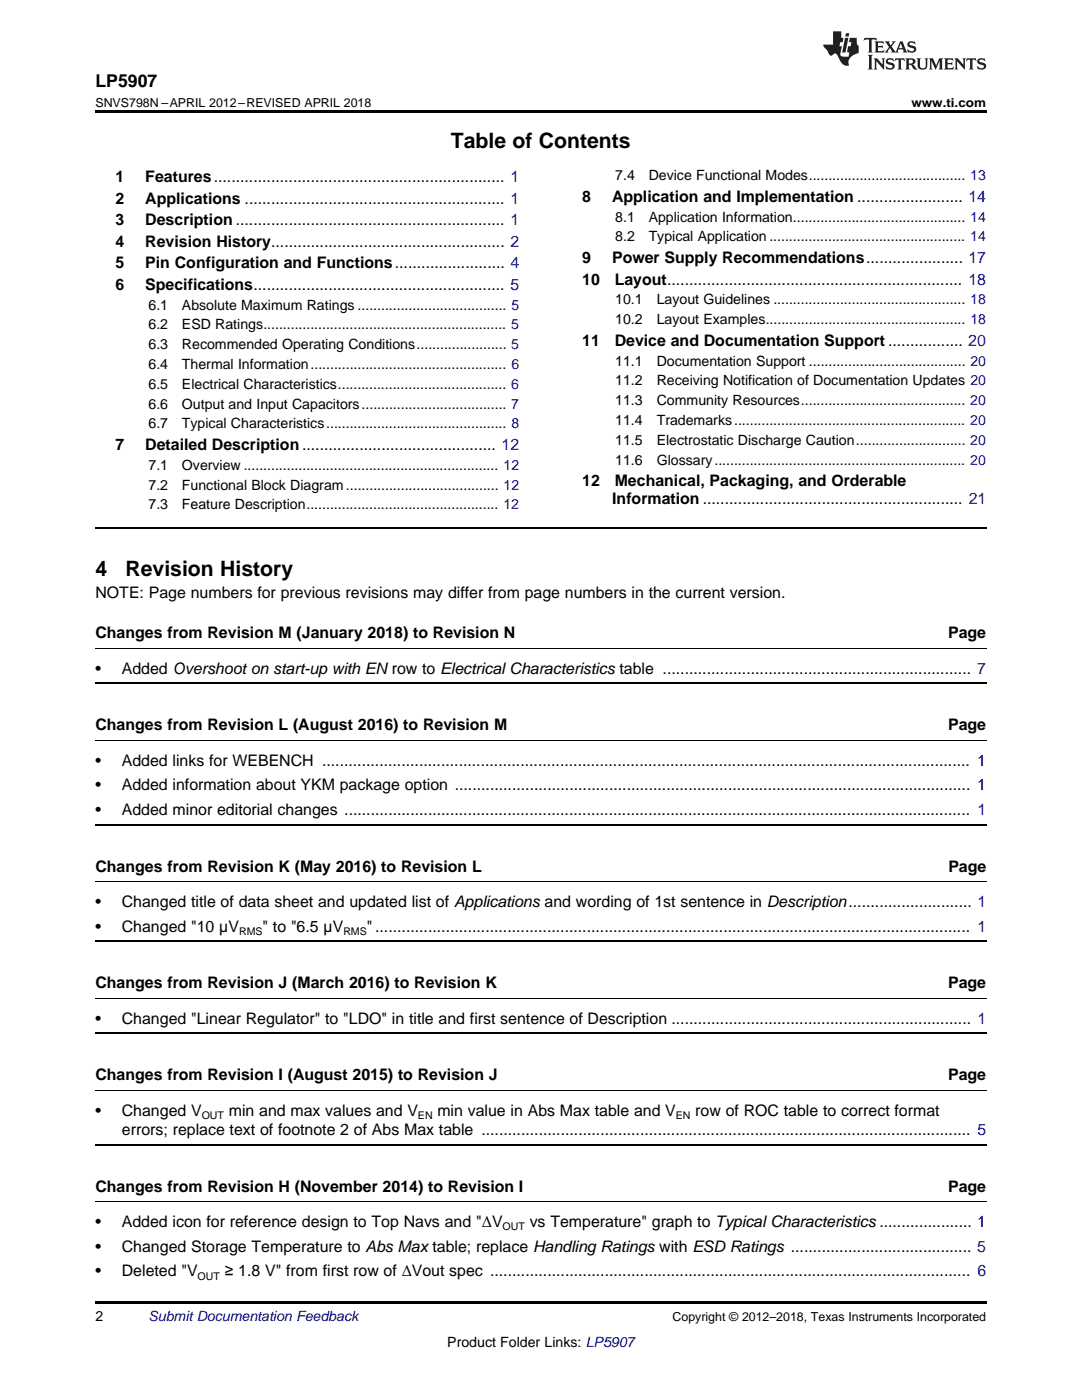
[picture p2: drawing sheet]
<svg xmlns="http://www.w3.org/2000/svg" width="216mm" height="279mm" viewBox="0 0 216 279" stroke-linecap="round" stroke-linejoin="round" font-family="sans-serif">
<defs><g id="words">
<g font-size="4.2">
<text x="90" y="29.6">Table of Contents</text>
<text x="19" y="115">4</text>
<text x="25" y="115">Revision History</text>
</g>
<text font-size="3.5" x="19" y="17.3">LP5907</text>
<g font-size="3.2">
<text x="23" y="36.3">1</text>
<text x="23" y="40.6">2</text>
<text x="29" y="36.3">Features.................................................................. 1</text>
<text x="29" y="40.6">Applications ........................................................... 1</text>
<text x="116.2" y="40.3">8</text>
<text x="122.1" y="40.3">Application and Implementation ........................ 14</text>
<text x="23" y="44.9">3</text>
<text x="29" y="44.9">Description ............................................................. 1</text>
<text x="23" y="49.2">4</text>
<text x="23" y="53.6">5</text>
<text x="29" y="49.2">Revision History..................................................... 2</text>
<text x="29" y="53.6">Pin Configuration and Functions......................... 4</text>
<text x="116.2" y="52.5">9</text>
<text x="122.1" y="52.5">Power Supply Recommendations...................... 17</text>
<text x="23" y="57.9">6</text>
<text x="29" y="57.9">Specifications......................................................... 5</text>
<text x="116.2" y="56.8">10</text>
<text x="122.7" y="56.8">Layout................................................................... 18</text>
<text x="116.2" y="69">11</text>
<text x="122.7" y="69">Device and Documentation Support ................. 20</text>
<text x="23" y="89.8">7</text>
<text x="29" y="89.8">Detailed Description............................................ 12</text>
<text x="116.2" y="97">12</text>
<text x="122.2" y="100.5">Information ........................................................... 21</text>
<text x="122.7" y="97">Mechanical, Packaging, and Orderable</text>
<text x="19" y="119.3">NOTE: Page numbers for previous revisions may differ from page numbers in the current version.</text>
<text x="19" y="127.4">Changes from Revision M (January 2018) to Revision N</text>
<text x="189.2" y="127.4">Page</text>
<text x="19" y="134.4">•</text>
<text x="24.3" y="134.4">Added Overshoot on start-up with EN row to Electrical Characteristics table ...................................................................... 7</text>
<text x="19" y="145.7">Changes from Revision L (August 2016) to Revision M</text>
<text x="189.2" y="145.7">Page</text>
<text x="19" y="152.8">•</text>
<text x="24.3" y="152.8">Added links for WEBENCH ................................................................................................................................................... 1</text>
<text x="19" y="157.7">•</text>
<text x="24.3" y="157.7">Added information about YKM package option ..................................................................................................................... 1</text>
<text x="19" y="162.7">•</text>
<text x="24.3" y="162.7">Added minor editorial changes .............................................................................................................................................. 1</text>
<text x="19" y="174">Changes from Revision K (May 2016) to Revision L</text>
<text x="189.2" y="174">Page</text>
<text x="19" y="181">•</text>
<text x="19" y="185.9">•</text>
<text x="24.3" y="181">Changed title of data sheet and updated list of Applications and wording of 1st sentence in Description............................ 1</text>
<text x="24.3" y="185.9">Changed &quot;10 µV</text>
<text x="52.4" y="185.9">&quot; to &quot;6.5 µV</text>
<text x="73.2" y="185.9">&quot;....................................................................................................................................... 1</text>
<text x="19" y="197.2">Changes from Revision J (March 2016) to Revision K</text>
<text x="189.2" y="197.2">Page</text>
<text x="19" y="204.3">•</text>
<text x="24.3" y="204.3">Changed &quot;Linear Regulator&quot; to &quot;LDO&quot; in title and first sentence of Description .................................................................... 1</text>
<text x="19" y="215.6">Changes from Revision I (August 2015) to Revision J</text>
<text x="189.2" y="215.6">Page</text>
<text x="19" y="222.6">•</text>
<text x="24.3" y="222.6">Changed V</text>
<text x="24.3" y="226.5">errors; replace text of footnote 2 of Abs Max table ............................................................................................................... 5</text>
<text x="45.6" y="222.6">min and max values and V</text>
<text x="87.3" y="222.6">min value in Abs Max table and V</text>
<text x="138.7" y="222.6">row of ROC table to correct format</text>
<text x="19" y="237.8">Changes from Revision H (November 2014) to Revision I</text>
<text x="189.2" y="237.8">Page</text>
<text x="19" y="244.9">•</text>
<text x="24.3" y="244.9">Added icon for reference design to Top Navs and &quot;ΔV</text>
<text x="105.7" y="244.9">vs Temperature&quot; graph to Typical Characteristics ..................... 1</text>
<text x="19" y="249.8">•</text>
<text x="24.3" y="249.8">Changed Storage Temperature to Abs Max table; replace Handling Ratings with ESD Ratings ......................................... 5</text>
<text x="19" y="254.7">•</text>
<text x="24.3" y="254.7">Deleted &quot;V</text>
<text x="44.8" y="254.7">≥ 1.8 V&quot; from first row of ΔVout spec ............................................................................................................. 6</text>
</g>
<g font-size="2.8">
<text x="122.8" y="36">7.4</text>
<text x="129.4" y="36">Device Functional Modes........................................ 13</text>
<text x="122.8" y="44.2">8.1</text>
<text x="129.4" y="44.2">Application Information............................................ 14</text>
<text x="122.8" y="48.2">8.2</text>
<text x="129.4" y="48.2">Typical Application .................................................. 14</text>
<text x="29.6" y="61.8">6.1</text>
<text x="29.6" y="65.8">6.2</text>
<text x="36.3" y="61.8">Absolute Maximum Ratings ...................................... 5</text>
<text x="36.3" y="65.8">ESD Ratings.............................................................. 5</text>
<text x="122.8" y="60.7">10.1</text>
<text x="122.8" y="64.7">10.2</text>
<text x="131" y="60.7">Layout Guidelines ................................................. 18</text>
<text x="131" y="64.7">Layout Examples................................................... 18</text>
<text x="29.6" y="69.7">6.3</text>
<text x="36.3" y="69.7">Recommended Operating Conditions....................... 5</text>
<text x="29.6" y="73.7">6.4</text>
<text x="29.6" y="77.6">6.5</text>
<text x="36.3" y="73.7">Thermal Information.................................................. 6</text>
<text x="36.3" y="77.6">Electrical Characteristics........................................... 6</text>
<text x="122.8" y="73">11.1</text>
<text x="122.8" y="76.9">11.2</text>
<text x="131" y="73">Documentation Support ........................................ 20</text>
<text x="131" y="76.9">Receiving Notification of Documentation Updates 20</text>
<text x="29.6" y="81.6">6.6</text>
<text x="36.3" y="81.6">Output and Input Capacitors..................................... 7</text>
<text x="122.8" y="80.9">11.3</text>
<text x="131" y="80.9">Community Resources.......................................... 20</text>
<text x="29.6" y="85.5">6.7</text>
<text x="36.3" y="85.5">Typical Characteristics.............................................. 8</text>
<text x="122.8" y="84.8">11.4</text>
<text x="122.8" y="88.8">11.5</text>
<text x="131" y="84.8">Trademarks........................................................... 20</text>
<text x="131" y="88.8">Electrostatic Discharge Caution............................ 20</text>
<text x="29.6" y="93.8">7.1</text>
<text x="36.3" y="93.8">Overview ................................................................. 12</text>
<text x="122.8" y="92.7">11.6</text>
<text x="131" y="92.7">Glossary................................................................ 20</text>
<text x="29.6" y="97.7">7.2</text>
<text x="29.6" y="101.7">7.3</text>
<text x="36.3" y="97.7">Functional Block Diagram....................................... 12</text>
<text x="36.3" y="101.7">Feature Description................................................. 12</text>
<text x="19" y="263.6">2</text>
<text x="89.3" y="268.9">Product Folder Links: LP5907</text>
</g>
<text font-size="2.8" fill="#0000c8" x="29.6" y="263.6">Submit Documentation Feedback</text>
<g font-size="2.5">
<text x="19" y="21.4">SNVS798N –APRIL 2012–REVISED APRIL 2018</text>
<text x="181.9" y="21.4">www.ti.com</text>
<text x="134.2" y="263.6">Copyright © 2012–2018, Texas Instruments Incorporated</text>
</g>
<g font-size="2.1">
<text x="47.7" y="186.6">RMS</text>
<text x="68.5" y="186.6">RMS</text>
<text x="40.3" y="223.3">OUT</text>
<text x="83.4" y="223.3">EN</text>
<text x="134.9" y="223.3">EN</text>
<text x="100.3" y="245.5">OUT</text>
<text x="39.4" y="255.4">OUT</text>
</g>
</g></defs>
<path d="M19 22h177.8v.5h-177.8zM19 259.7h177.8v.5h-177.8z" fill="#000"/>
<path d="M19 129.5h177.8M19 147.8h177.8M19 176h177.8M19 199.3h177.8M19 217.6h177.8M19 239.9h177.8" fill="none" stroke="#000" stroke-width=".2"/>
<path d="M19 105.4h177.8M19 136.4h177.8M19 164.6h177.8M19 187.9h177.8M19 206.2h177.8M19 228.5h177.8" fill="none" stroke="#000" stroke-width=".35"/>
<g fill="#231f20">
<path d="M172.5 7.6l-.1 .5 .4-.2h.6v.1v2.1l-.2 .4h.9l-.2-.4v-2.1l.1-.1h.5l.5 .2-.2-.5zM174.5 8.3l.2 .3v1.5l-.2 .4h1.8l.2-.6a1.04 1.04 0 0 1-1.3 .2v-.7h.6l.3 .2v-.6l-.3 .2h-.6v-.6l.8-.1 .4 .3-.2-.5zM176.5 8.3l.9 1.1-.9 1.1h.8l-.2-.2 .4-.7 .5 .7-.2 .2h1.5l-.2-.2 .2-.4h.9l.1 .4-.2 .2h1l-.3-.3-.7-1.9h-.5l-.9 2-.8-1 .9-1h-.8l.1 .3-.4 .5-.3-.6 .1-.2zM179.7 8.6l.4 1h-.7zM181.3 8.4a.63 .63 0 0 0-.2 .7 .63 .63 0 0 0 .6 .4l.6 .2 .1 .2a.75 .75 0 0 1-.7 .4 .75 .75 0 0 1-.6-.5l.1 .7 .1-.1a1.11 1.11 0 0 0 1.5-.6 1.13 1.13 0 0 0-1.2-.8l-.1-.4a1.04 1.04 0 0 1 1.2 .2l-.2-.5-.2 .1-.4-.2zM173.2 10.9l.2 .4v2.2l-.2 .4h1l-.3-.4v-2.2l.3-.4zM174.3 11.6l.3 .4v1.5l-.3 .4h.8l-.2-.4v-1.3l1.5 1.7v-1.9l.2-.4h-.7l.2 .4v.9l-1.1-1.3zM177 11.8a.62 .62 0 0 0-.2 .7 .62 .62 0 0 0 .6 .4l.6 .1 .1 .3a.76 .76 0 0 1-.7 .3 .76 .76 0 0 1-.7-.4l.2 .7 .1-.1a1.11 1.11 0 0 0 1.5-.6 1.13 1.13 0 0 0-1.2-.8l-.1-.4a1.04 1.04 0 0 1 1.2 .2l-.2-.6-.2 .1-.5-.1zM178.7 11.6l-.2 .6a.61 .61 0 0 1 .8-.3v1.6l-.2 .4h.9l-.2-.4v-1.6a.63 .63 0 0 1 .7 .3l-.1-.6zM180.6 11.6l.3 .4v1.5l-.3 .4h1l-.2-.2-.1-.8 .6 .2a.76 .76 0 0 0 1.2 .7l-1-1a.58 .58 0 0 0 .6-.5 .58 .58 0 0 0-.5-.6zM181.4 11.9h.1a.45 .45 0 0 1 .5 .1 .45 .45 0 0 1 .1 .5l-.8 .2zM182.9 11.6l.2 .2a2.17 2.17 0 0 0 .3 1.9 .99 .99 0 0 0 1.6-.6v-1.1l.2-.4h-.7l.2 .2a1.92 1.92 0 0 1-.2 1.8 .6 .6 0 0 1-.9-.5v-1.1l.2-.4zM185.4 11.6l.2 .4v1.5l-.2 .4h.7l-.2-.4v-1.4l.8 1.8 .8-1.8v1.4l-.2 .4h.9l-.2-.4v-1.5l.2-.4h-.8l-.6 1.5-.6-1.5zM188.4 11.6l.2 .4v1.5l-.2 .4h1.8l.1-.6a1.04 1.04 0 0 1-1.2 .1v-.6h.5l.4 .2v-.6l-.4 .2h-.5v-.7h.8l.3 .3-.1-.6zM190.5 11.6l.2 .4v1.5l-.2 .4h.7l-.2-.4v-1.3l1.5 1.7v-1.9l.2-.4h-.7l.2 .4v.9l-1.1-1.3zM192.9 11.6l-.1 .6a.61 .61 0 0 1 .7-.3l.1 1.6-.3 .4h1l-.3-.4 .1-1.6a.63 .63 0 0 1 .7 .3l-.1-.6zM195.2 11.8a.62 .62 0 0 0-.2 .7 .62 .62 0 0 0 .6 .4l.6 .1 .1 .3a.76 .76 0 0 1-.7 .3 .76 .76 0 0 1-.6-.4l.1 .7 .1-.1a1.11 1.11 0 0 0 1.6-.6 1.13 1.13 0 0 0-1.3-.8l-.1-.4a1.04 1.04 0 0 1 1.2 .2l-.1-.6-.2 .1-.5-.1z"/>
<path d="M166.2 6.3v2.6h-1.9v.4l.8 .9a.91 .91 0 0 0 1 .8 .56 .56 0 0 1 .5-.3 .56 .56 0 0 1 .5 .3l.4 .8a1.53 1.53 0 0 0 1.9 1.2 1.54 1.54 0 0 1 1-2.1l.9-.3v-1.4a1.52 1.52 0 0 1-.4-1.6h-1.3l-.2 .8h.5l-.2 .8h-.5l-.1 1v.2l.4 .1-.2 .8a1.93 1.93 0 0 1-1.6-.3l.3-1.8h-.5l.2-.8h.4l.2-.8h-.4v-1.3zM168.6 7.6l-.6 2.9h.7l.6-2.9zM168.8 6.6l-.1 .7h.6l.2-.7z"/>
</g>
<use href="#words"/>
</svg>
